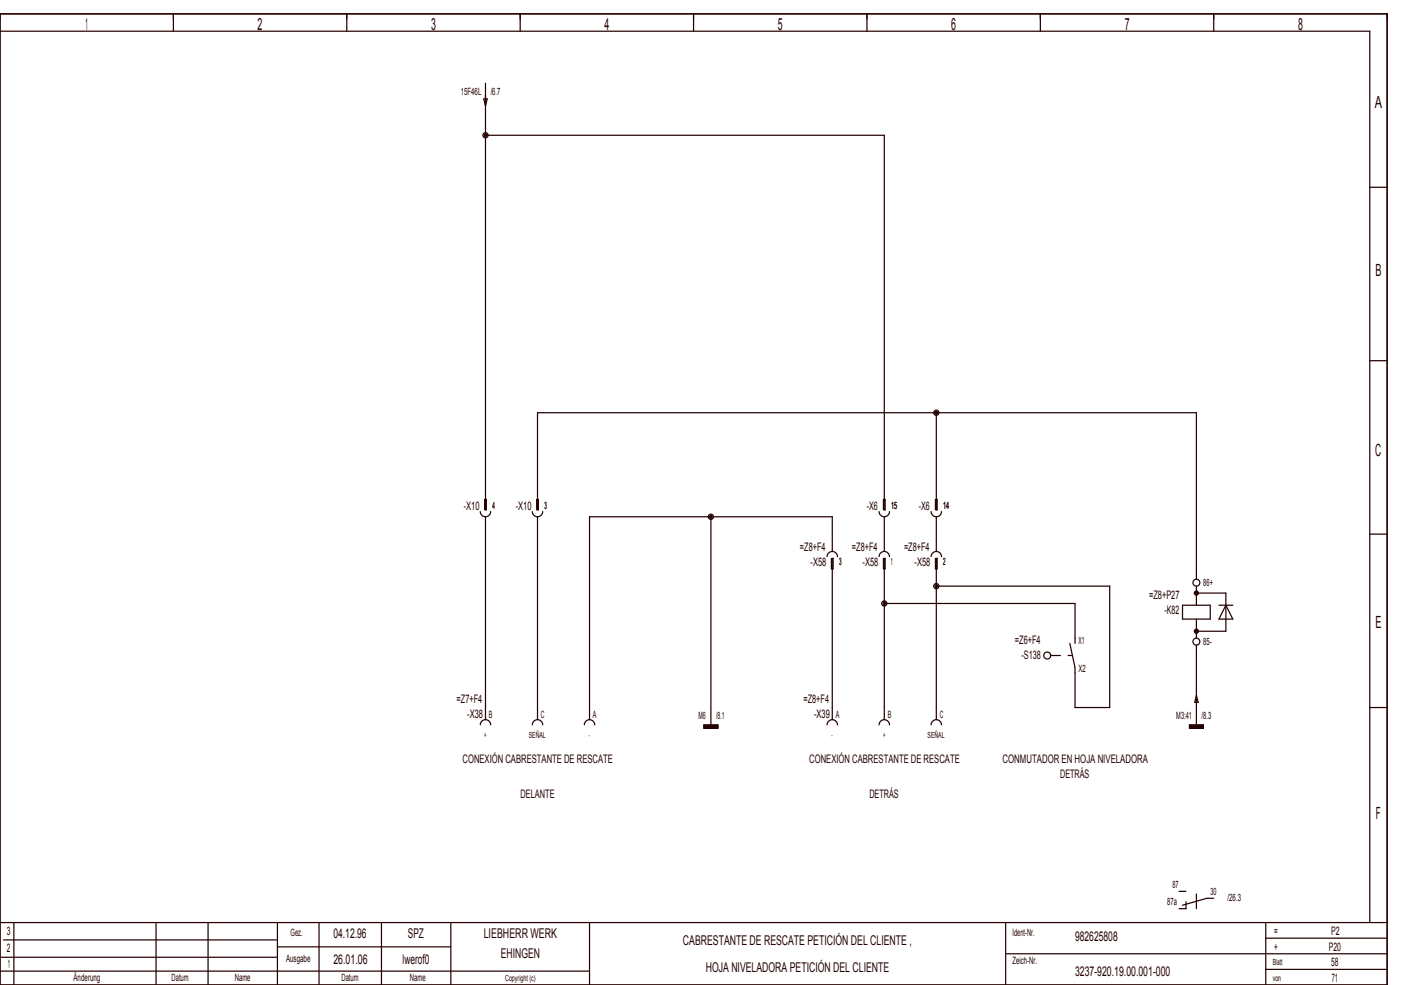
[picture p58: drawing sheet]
<svg xmlns="http://www.w3.org/2000/svg" width="404mm" height="284mm" viewBox="0 0 404 284" stroke-linecap="round" stroke-linejoin="round" font-family="sans-serif">
<defs><g id="words">
<g font-size="4.8" fill="#240000">
<text x="24.6" y="8.6">1</text>
<text x="74.3" y="8.6">2</text>
<text x="124.3" y="8.6">3</text>
<text x="174.3" y="8.6">4</text>
<text x="224.3" y="8.6">5</text>
<text x="274.3" y="8.6">6</text>
<text x="324.3" y="8.6">7</text>
<text x="374.3" y="8.6">8</text>
<text x="396.5" y="31.1">A</text>
<text x="396.7" y="79.6">B</text>
<text x="396.6" y="131.6">C</text>
<text x="396.7" y="181.1">E</text>
<text x="396.8" y="236.1">F</text>
</g>
<g font-size="3.9" fill="#240000">
<text x="96.2" y="270.3">04.12.96</text>
<text x="117.6" y="270.3">SPZ</text>
<text x="139.5" y="270.3">LIEBHERR WERK</text>
<text x="196.9" y="272.3">CABRESTANTE DE RESCATE PETICIÓN DEL CLIENTE ,</text>
<text x="310" y="271.3">982625808</text>
<text x="96.1" y="277.8">26.01.06</text>
<text x="116.1" y="277.8">lwerof0</text>
<text x="144.4" y="276.3">EHINGEN</text>
<text x="203.5" y="280.3">HOJA NIVELADORA PETICIÓN DEL CLIENTE</text>
<text x="310" y="281.3">3237­920.19.00.001­000</text>
</g>
<g font-size="3.4" fill="#240000">
<text x="133.7" y="147.1">­X10</text>
<text x="148.7" y="147.1">­X10</text>
<text x="249.9" y="147.1">­X6</text>
<text x="264.9" y="147.1">­X6</text>
<text x="230.7" y="158.7">=Z8+F4</text>
<text x="245.7" y="158.7">=Z8+F4</text>
<text x="260.7" y="158.7">=Z8+F4</text>
<text x="233.7" y="163.1">­X58</text>
<text x="248.7" y="163.1">­X58</text>
<text x="263.7" y="163.1">­X58</text>
<text x="331.3" y="172.7">=Z8+P27</text>
<text x="335.8" y="177.1">­K82</text>
<text x="292.7" y="185.7">=Z6+F4</text>
<text x="294.5" y="190.1">­S138</text>
<text x="131.7" y="202.7">=Z7+F4</text>
<text x="231.7" y="202.7">=Z8+F4</text>
<text x="134.7" y="207.1">­X38</text>
<text x="234.7" y="207.1">­X39</text>
<text x="133.4" y="220.1">CONEXIÓN CABRESTANTE DE RESCATE</text>
<text x="233.4" y="220.1">CONEXIÓN CABRESTANTE DE RESCATE</text>
<text x="289.1" y="220.1">CONMUTADOR EN HOJA NIVELADORA</text>
<text x="305.7" y="224.4">DETRÁS</text>
<text x="150.1" y="230.1">DELANTE</text>
<text x="250.7" y="230.1">DETRÁS</text>
<text x="2" y="269.6">3</text>
<text x="367.5" y="269.6">=</text>
<text x="383.8" y="269.6">P2</text>
<text x="2" y="274.6">2</text>
<text x="367.5" y="274.1">+</text>
<text x="383.2" y="274.1">P20</text>
<text x="2.2" y="279.1">1</text>
<text x="383.9" y="278.6">58</text>
<text x="384" y="283.1">71</text>
</g>
<g font-size="2.9" fill="#240000">
<text x="132.8" y="27.4">15F46L</text>
<text x="141.5" y="27.4">/6.7</text>
<text x="142" y="146.9">4</text>
<text x="157" y="146.9">3</text>
<text x="257" y="146.9">15</text>
<text x="272" y="146.9">14</text>
<text x="242" y="162.9">3</text>
<text x="257" y="162.9">1</text>
<text x="272" y="162.9">2</text>
<text x="347" y="168.9">86+</text>
<text x="311" y="185.8">X1</text>
<text x="347" y="185.9">85­</text>
<text x="311" y="193.9">X2</text>
<text x="141" y="206.9">B</text>
<text x="156" y="206.9">C</text>
<text x="171" y="206.9">A</text>
<text x="201.4" y="207.4">M6</text>
<text x="206.5" y="207.4">/8.1</text>
<text x="241" y="206.9">A</text>
<text x="256" y="206.9">B</text>
<text x="271" y="206.9">C</text>
<text x="339.2" y="207.4">M3:41</text>
<text x="346.5" y="207.4">/8.3</text>
<text x="338.1" y="256">87</text>
<text x="349.1" y="258">30</text>
<text x="336.6" y="261">87a</text>
<text x="354" y="259.9">/26.3</text>
<text x="83.8" y="269.9">Gez.</text>
<text x="292" y="269.9">Ident­Nr.</text>
<text x="82.5" y="277.4">Ausgabe</text>
<text x="292" y="277.9">Zeich­Nr.</text>
<text x="21.2" y="282.9">Änderung</text>
<text x="49.5" y="282.9">Datum</text>
<text x="67.7" y="282.9">Name</text>
<text x="98.5" y="282.9">Datum</text>
<text x="118.2" y="282.9">Name</text>
</g>
<g font-size="2.4" fill="#240000">
<text x="139.6" y="212.8">+</text>
<text x="152.5" y="212.8">SEÑAL</text>
<text x="169.8" y="212.8">­</text>
<text x="239.8" y="212.8">­</text>
<text x="254.6" y="212.8">+</text>
<text x="267.5" y="212.8">SEÑAL</text>
<text x="367" y="278.3">Blatt</text>
<text x="145.7" y="282.8">Copyright (c)</text>
<text x="367" y="282.8">von</text>
</g>
</g></defs>
<g fill="none" stroke="#240000" stroke-width=".35">
<path d="M0 4h400v280h-400zM0 9h395v257M50 4v5M100 4v5M150 4v5M200 4v5M250 4v5M300 4v5M350 4v5M139.5 28.5h1l-.5 2zM140 24v123h.3v-3h-.6v3M140 39h115v108h.2v-3h-.5v3"/>
<path d="M395 54h5M270 119v28h.2v-3h-.4v3M395 104h5M138.5 147.5a1.5 1.5 0 0 0 1.5 1.5 1.5 1.5 0 0 0 1.5-1.5M140 149v58.5M153.5 147.5a1.5 1.5 0 0 0 1.5 1.5 1.5 1.5 0 0 0 1.5-1.5M154.7 147v-3h.5v3h-.2v-28h190v48M155 149v58.5M205 149v60M240 159v-10h-70v58.5M253.5 147.5a1.5 1.5 0 0 0 1.5 1.5 1.5 1.5 0 0 0 1.5-1.5M255 149v10"/>
<path d="M268.5 147.5a1.5 1.5 0 0 0 1.5 1.5 1.5 1.5 0 0 0 1.5-1.5M270 149v10M395 154h5M238.5 160.5a1.5 1.5 0 0 1 1.5-1.5 1.5 1.5 0 0 1 1.5 1.5M239.8 161v3h.4v-3h-.2v46.5M253.5 160.5a1.5 1.5 0 0 1 1.5-1.5 1.5 1.5 0 0 1 1.5 1.5M254.7 161v3h.5v-3h-.2v46.5M255 174h55v11.5M268.5 160.5a1.5 1.5 0 0 1 1.5-1.5 1.5 1.5 0 0 1 1.5 1.5M269.8 161v3h.4v-3h-.2v46.5M270 169h50v35h-10v-11.5l-1.5-7M341 174.5h8v4h-8z"/>
<path d="M345 169v5.5M345 178.5v5.5M345 171h8.5v11h-8.5M351.5 174.5h4M353.5 174.5l2 4h-4zM345 186v23M138.5 209a1.5 1.5 0 0 1 1.5-1.5 1.5 1.5 0 0 1 1.5 1.5M153.5 209a1.5 1.5 0 0 1 1.5-1.5 1.5 1.5 0 0 1 1.5 1.5M168.5 209a1.5 1.5 0 0 1 1.5-1.5 1.5 1.5 0 0 1 1.5 1.5M203 209h4v1h-4zM203 209.9h4M203 209.8h4"/>
<path d="M203 209.7h4M203 209.6h4M203 209.5h4M203 209.4h4M203 209.3h4M203 209.2h4M203 209.1h4M238.5 209a1.5 1.5 0 0 1 1.5-1.5 1.5 1.5 0 0 1 1.5 1.5M253.5 209a1.5 1.5 0 0 1 1.5-1.5 1.5 1.5 0 0 1 1.5 1.5M268.5 209a1.5 1.5 0 0 1 1.5-1.5 1.5 1.5 0 0 1 1.5 1.5M343 209h4v1h-4zM343 209.9h4"/>
<path d="M343 209.8h4M343 209.7h4M343 209.6h4M343 209.5h4M343 209.4h4M343 209.3h4M343 209.2h4M343 209.1h4M345 200.5l.5 2h-1zM395 204h5M340 257h2M342 260v2h-2"/>
<path d="M350 259h-2l-7 2M0 280h170M0 276h80M0 266h400M1 271h79M4 266v18M45 266v18M60 266v18M80 266v18M80 273h50M92 266v18M110 266v18"/>
<path d="M130 266v18M170 266v18M290 266v18M290 275h110M365 266v18M365 279.5h35M365 270.5h35"/>
<circle cx="140" cy="39" r=".75"/>
<circle cx="140" cy="39" r=".38"/>
<circle cx="270" cy="119" r=".75"/>
<circle cx="270" cy="119" r=".38"/>
<circle cx="205" cy="149" r=".75"/>
<circle cx="205" cy="149" r=".38"/>
<circle cx="255" cy="174" r=".75"/>
<circle cx="255" cy="174" r=".38"/>
<circle cx="270" cy="169" r=".75"/>
<circle cx="270" cy="169" r=".38"/>
<circle cx="345" cy="168" r="1"/>
<circle cx="345" cy="171" r=".6"/>
<circle cx="345" cy="171" r=".3"/>
<circle cx="302" cy="189" r="1"/>
<circle cx="345" cy="185" r="1"/>
<circle cx="345" cy="182" r=".6"/>
<circle cx="345" cy="182" r=".3"/>
</g>
<path d="M303 189h5M308 189h1" fill="none" stroke="#240000" stroke-width=".35" stroke-dasharray="2.8 2.8 .4 2.8"/>
<path d="M345 262v-6" fill="none" stroke="#240000" stroke-width=".35" stroke-dasharray="4.2 1.8"/>
<use href="#words"/>
</svg>
